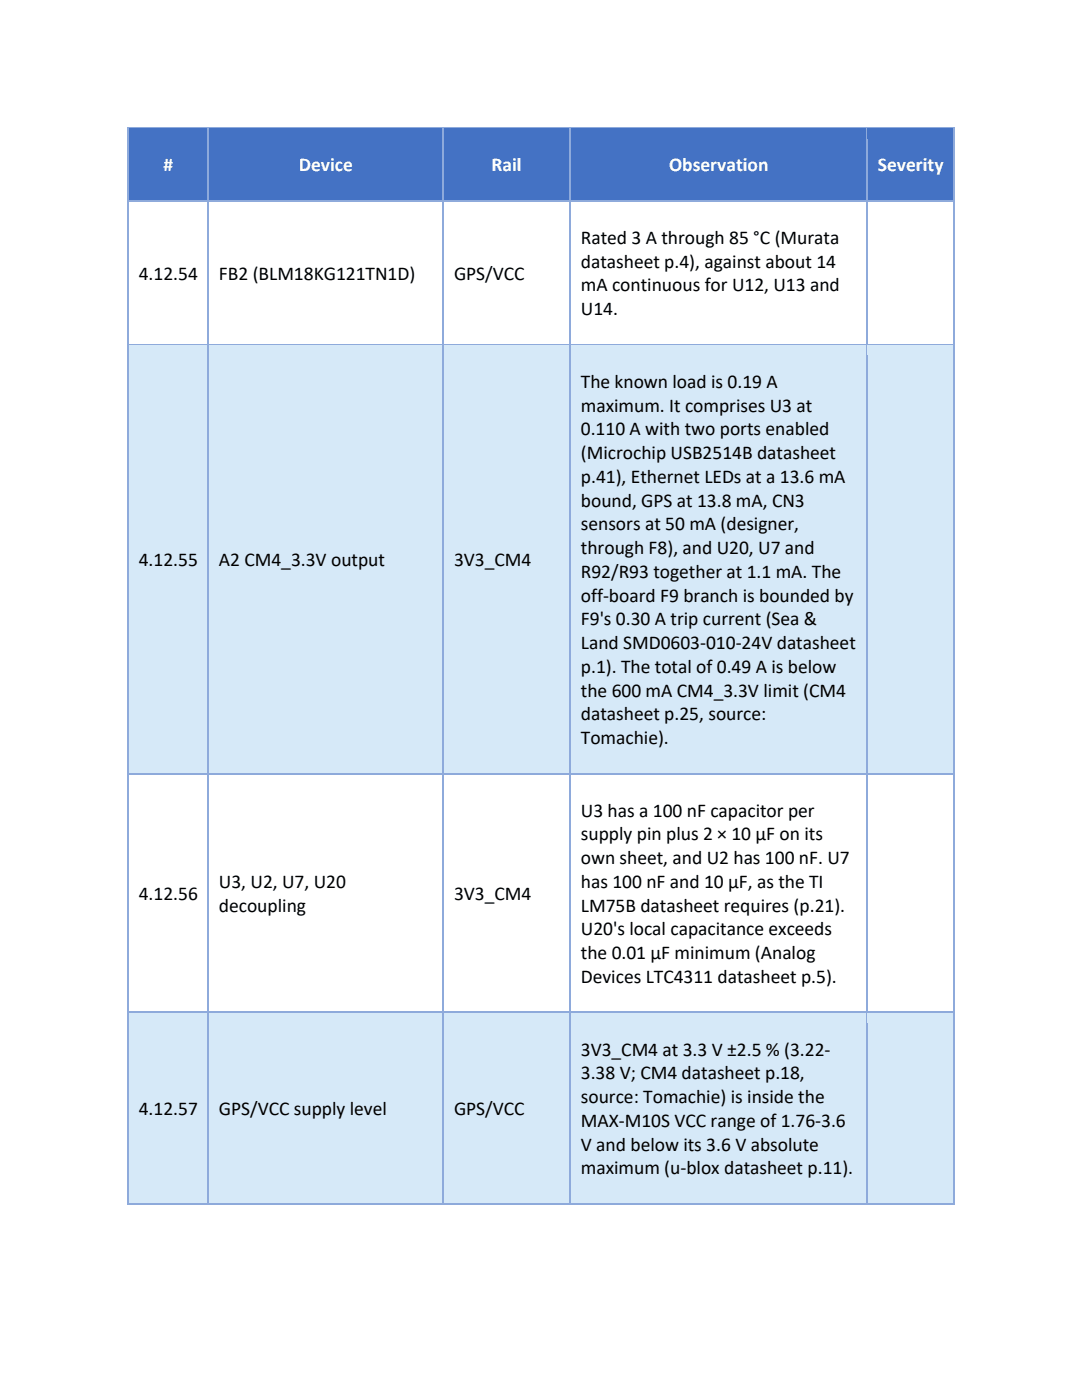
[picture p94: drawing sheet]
<svg xmlns="http://www.w3.org/2000/svg" width="216mm" height="279mm" viewBox="0 0 216 279" stroke-linecap="round" stroke-linejoin="round" font-family="sans-serif">
<defs><g id="words">
<g font-size="3.9" fill="#fff">
<text x="32.6" y="34.1">#</text>
<text x="59.6" y="34.1">Device</text>
<text x="98.1" y="34.1">Rail</text>
<text x="133.5" y="34.1">Observation</text>
<text x="175.2" y="34.1">Severity</text>
</g>
<g font-size="3.9">
<text x="115.9" y="48.7">Rated 3 A through 85 °C (Murata</text>
<text x="115.9" y="53.4">datasheet p.4), against about 14</text>
<text x="27.7" y="55.8">4.12.54</text>
<text x="43.7" y="55.8">FB2 (BLM18KG121TN1D)</text>
<text x="90.6" y="55.8">GPS/VCC</text>
<text x="115.9" y="58.2">mA continuous for U12, U13 and</text>
<text x="115.9" y="62.9">U14.</text>
<text x="115.9" y="77.4">The known load is 0.19 A</text>
<text x="115.9" y="82.1">maximum. It comprises U3 at</text>
<text x="115.9" y="86.9">0.110 A with two ports enabled</text>
<text x="115.9" y="91.6">(Microchip USB2514B datasheet</text>
<text x="115.9" y="96.4">p.41), Ethernet LEDs at a 13.6 mA</text>
<text x="115.9" y="101.1">bound, GPS at 13.8 mA, CN3</text>
<text x="115.9" y="105.8">sensors at 50 mA (designer,</text>
<text x="27.7" y="112.9">4.12.55</text>
<text x="43.7" y="112.9">A2 CM4_3.3V output</text>
<text x="90.6" y="112.9">3V3_CM4</text>
<text x="115.9" y="110.6">through F8), and U20, U7 and</text>
<text x="115.9" y="115.3">R92/R93 together at 1.1 mA. The</text>
<text x="115.9" y="120.1">off-board F9 branch is bounded by</text>
<text x="115.9" y="124.8">F9's 0.30 A trip current (Sea &amp;</text>
<text x="115.9" y="129.5">Land SMD0603-010-24V datasheet</text>
<text x="115.9" y="134.3">p.1). The total of 0.49 A is below</text>
<text x="115.9" y="139">the 600 mA CM4_3.3V limit (CM4</text>
<text x="115.9" y="143.8">datasheet p.25, source:</text>
<text x="115.9" y="148.5">Tomachie).</text>
<text x="115.9" y="163">U3 has a 100 nF capacitor per</text>
<text x="115.9" y="167.7">supply pin plus 2 × 10 µF on its</text>
<text x="115.9" y="172.5">own sheet, and U2 has 100 nF. U7</text>
<text x="27.7" y="179.6">4.12.56</text>
<text x="43.7" y="177.2">U3, U2, U7, U20</text>
<text x="90.6" y="179.6">3V3_CM4</text>
<text x="115.9" y="177.2">has 100 nF and 10 µF, as the TI</text>
<text x="43.7" y="181.9">decoupling</text>
<text x="115.9" y="181.9">LM75B datasheet requires (p.21).</text>
<text x="115.9" y="186.7">U20's local capacitance exceeds</text>
<text x="115.9" y="191.4">the 0.01 µF minimum (Analog</text>
<text x="115.9" y="196.2">Devices LTC4311 datasheet p.5).</text>
<text x="115.9" y="210.7">3V3_CM4 at 3.3 V ±2.5 % (3.22-</text>
<text x="115.9" y="215.4">3.38 V; CM4 datasheet p.18,</text>
<text x="115.9" y="220.1">source: Tomachie) is inside the</text>
<text x="27.7" y="222.5">4.12.57</text>
<text x="43.7" y="222.5">GPS/VCC supply level</text>
<text x="90.6" y="222.5">GPS/VCC</text>
<text x="115.9" y="224.9">MAX-M10S VCC range of 1.76-3.6</text>
<text x="115.9" y="229.6">V and below its 3.6 V absolute</text>
<text x="115.9" y="234.4">maximum (u-blox datasheet p.11).</text>
</g>
</g></defs>
<g fill="#4472c4">
<path d="M25.7 25.7h15.8v14.3h-15.8z"/>
<path d="M27.7 27.8h11.8v10h-11.8z"/>
<path d="M41.7 25.7h46.7v14.3h-46.7z"/>
<path d="M43.7 27.8h42.7v10h-42.7z"/>
<path d="M88.6 25.7h25v14.3h-25z"/>
<path d="M90.6 27.8h21.1v10h-21.1z"/>
<path d="M113.9 25.7h59v14.3h-59z"/>
<path d="M115.9 27.8h55v10h-55z"/>
<path d="M173.1 25.7h17.1v14.3h-17.1z"/>
<path d="M175.2 27.8h13v10h-13z"/>
</g>
<path d="M25.5 25.4v2.4" fill="none" stroke="#8eaadb" stroke-width=".25"/>
<path d="M25.4 25.4h.3v.3h-.3z" fill="#8eaadb"/>
<path d="M25.7 25.5h15.7" fill="none" stroke="#8eaadb" stroke-width=".25"/>
<path d="M25.7 25.7h15.7v2.1h-15.7z" fill="#4472c4"/>
<path d="M41.5 25.7v2.1" fill="none" stroke="#8eaadb" stroke-width=".25"/>
<path d="M41.4 25.4h.3v.3h-.3z" fill="#8eaadb"/>
<path d="M41.7 25.5h46.6" fill="none" stroke="#8eaadb" stroke-width=".25"/>
<path d="M41.7 25.7h46.6v2.1h-46.6z" fill="#4472c4"/>
<path d="M88.4 25.7v2.1" fill="none" stroke="#8eaadb" stroke-width=".25"/>
<path d="M88.3 25.4h.3v.3h-.3z" fill="#8eaadb"/>
<path d="M88.6 25.5h25" fill="none" stroke="#8eaadb" stroke-width=".25"/>
<path d="M88.6 25.7h25v2.1h-25z" fill="#4472c4"/>
<path d="M113.7 25.7v2.1" fill="none" stroke="#8eaadb" stroke-width=".25"/>
<path d="M113.6 25.4h.3v.3h-.3z" fill="#8eaadb"/>
<path d="M113.9 25.5h59" fill="none" stroke="#8eaadb" stroke-width=".25"/>
<path d="M113.9 25.7h59v2.1h-59z" fill="#4472c4"/>
<path d="M173 25.7v2.1" fill="none" stroke="#8eaadb" stroke-width=".25"/>
<path d="M172.9 25.4h.2v.3h-.2z" fill="#8eaadb"/>
<path d="M173.1 25.5h17.1" fill="none" stroke="#8eaadb" stroke-width=".25"/>
<path d="M173.1 25.7h17.1v2.1h-17.1z" fill="#4472c4"/>
<path d="M190.3 25.4v2.4" fill="none" stroke="#8eaadb" stroke-width=".25"/>
<path d="M190.2 25.4h.2v.3h-.2z" fill="#8eaadb"/>
<path d="M25.6 37.8h16v2.2h-16z" fill="#4472c4"/>
<path d="M25.5 27.8v12.2" fill="none" stroke="#8eaadb" stroke-width=".25"/>
<path d="M41.6 37.8h46.9v2.2h-46.9z" fill="#4472c4"/>
<path d="M41.5 27.8v12.2" fill="none" stroke="#8eaadb" stroke-width=".25"/>
<path d="M88.5 37.8h25.3v2.2h-25.3z" fill="#4472c4"/>
<path d="M88.4 27.8v12.2" fill="none" stroke="#8eaadb" stroke-width=".25"/>
<path d="M113.8 37.8h59.3v2.2h-59.3z" fill="#4472c4"/>
<path d="M113.7 27.8v12.2" fill="none" stroke="#8eaadb" stroke-width=".25"/>
<path d="M173.1 37.8h17.2v2.2h-17.2z" fill="#4472c4"/>
<path d="M25.5 40v28.7M41.5 40v28.7M88.4 40v28.7M113.7 40v28.7M173 27.8v40.9M190.3 27.8v40.9M25.7 40.1h15.7M41.7 40.1h46.6M88.6 40.1h25M113.9 40.1h59M173.1 40.1h17.1" fill="none" stroke="#8eaadb" stroke-width=".25"/>
<g fill="#d6e9f8">
<path d="M25.7 68.9h15.8v85.4h-15.8z"/>
<path d="M27.7 106.6h11.8v10h-11.8z"/>
<path d="M41.7 68.9h46.7v85.4h-46.7z"/>
<path d="M43.7 106.6h42.7v10h-42.7z"/>
<path d="M88.6 68.9h25v85.4h-25z"/>
<path d="M90.6 106.6h21.1v10h-21.1z"/>
<path d="M113.9 68.9h59v85.4h-59z"/>
<path d="M115.9 71h55v7.4h-55z"/>
<path d="M115.9 78.4h55v4.7h-55z"/>
<path d="M115.9 83.1h55v4.8h-55z"/>
<path d="M115.9 87.9h55v4.7h-55z"/>
<path d="M115.9 92.6h55v4.8h-55z"/>
<path d="M115.9 97.4h55v4.7h-55z"/>
<path d="M115.9 102.1h55v4.7h-55z"/>
<path d="M115.9 106.8h55v4.8h-55z"/>
<path d="M115.9 111.6h55v4.7h-55z"/>
<path d="M115.9 116.3h55v4.8h-55z"/>
<path d="M115.9 121.1h55v4.7h-55z"/>
<path d="M115.9 125.8h55v4.8h-55z"/>
<path d="M115.9 130.6h55v4.7h-55z"/>
<path d="M115.9 135.3h55v4.7h-55z"/>
<path d="M115.9 140h55v4.8h-55z"/>
<path d="M115.9 144.8h55v7.3h-55z"/>
<path d="M173.1 68.9h17.1v85.4h-17.1z"/>
<path d="M175.2 106.5h13v10.2h-13z"/>
</g>
<path d="M25.5 68.7v2.3M25.7 68.8h15.7" fill="none" stroke="#8eaadb" stroke-width=".25"/>
<path d="M25.7 68.9h15.7v2.1h-15.7z" fill="#d6e9f8"/>
<path d="M41.5 68.7v2.3M41.7 68.8h46.6" fill="none" stroke="#8eaadb" stroke-width=".25"/>
<path d="M41.7 68.9h46.6v2.1h-46.6z" fill="#d6e9f8"/>
<path d="M88.4 68.7v2.3M88.6 68.8h25" fill="none" stroke="#8eaadb" stroke-width=".25"/>
<path d="M88.6 68.9h25v2.1h-25z" fill="#d6e9f8"/>
<path d="M113.7 68.7v2.3M113.9 68.8h59" fill="none" stroke="#8eaadb" stroke-width=".25"/>
<path d="M113.9 68.9h59v2.1h-59z" fill="#d6e9f8"/>
<path d="M173 68.7v2.3M173.1 68.8h17.1" fill="none" stroke="#8eaadb" stroke-width=".25"/>
<path d="M173.1 68.9h17.1v2.1h-17.1z" fill="#d6e9f8"/>
<path d="M190.3 68.7v2.3" fill="none" stroke="#8eaadb" stroke-width=".25"/>
<path d="M25.6 152.1h16v2.2h-16z" fill="#d6e9f8"/>
<path d="M25.5 71v83.3" fill="none" stroke="#8eaadb" stroke-width=".25"/>
<path d="M41.6 152.1h46.9v2.2h-46.9z" fill="#d6e9f8"/>
<path d="M41.5 71v83.3" fill="none" stroke="#8eaadb" stroke-width=".25"/>
<path d="M88.5 152.1h25.3v2.2h-25.3z" fill="#d6e9f8"/>
<path d="M88.4 71v83.3" fill="none" stroke="#8eaadb" stroke-width=".25"/>
<path d="M113.8 152.1h59.3v2.2h-59.3z" fill="#d6e9f8"/>
<path d="M113.7 71v83.3" fill="none" stroke="#8eaadb" stroke-width=".25"/>
<path d="M173.1 152.1h17.2v2.2h-17.2z" fill="#d6e9f8"/>
<path d="M173 71v130.9M190.3 71v130.9M25.5 154.3v47.6M25.7 154.4h15.7M41.5 154.3v47.6M41.7 154.4h46.6M88.4 154.3v47.6M88.6 154.4h25M113.7 154.3v47.6M113.9 154.4h59M173.1 154.4h17.1" fill="none" stroke="#8eaadb" stroke-width=".25"/>
<g fill="#d6e9f8">
<path d="M25.7 202.2h15.8v37.9h-15.8z"/>
<path d="M27.7 216.2h11.8v9.9h-11.8z"/>
<path d="M41.7 202.2h46.7v37.9h-46.7z"/>
<path d="M43.7 216.2h42.7v9.9h-42.7z"/>
<path d="M88.6 202.2h25v37.9h-25z"/>
<path d="M90.6 216.2h21.1v9.9h-21.1z"/>
<path d="M113.9 202.2h59v37.9h-59z"/>
<path d="M115.9 204.3h55v7.4h-55z"/>
<path d="M115.9 211.7h55v4.7h-55z"/>
<path d="M115.9 216.4h55v4.7h-55z"/>
<path d="M115.9 221.1h55v4.8h-55z"/>
<path d="M115.9 225.9h55v4.7h-55z"/>
<path d="M115.9 230.6h55v7.4h-55z"/>
<path d="M173.1 202.2h17.1v37.9h-17.1z"/>
<path d="M175.2 216.1h13v10.2h-13z"/>
</g>
<path d="M25.5 201.9v2.4M25.7 202.1h15.7" fill="none" stroke="#8eaadb" stroke-width=".25"/>
<path d="M25.7 202.2h15.7v2.1h-15.7z" fill="#d6e9f8"/>
<path d="M41.5 201.9v2.4M41.7 202.1h46.6" fill="none" stroke="#8eaadb" stroke-width=".25"/>
<path d="M41.7 202.2h46.6v2.1h-46.6z" fill="#d6e9f8"/>
<path d="M88.4 201.9v2.4M88.6 202.1h25" fill="none" stroke="#8eaadb" stroke-width=".25"/>
<path d="M88.6 202.2h25v2.1h-25z" fill="#d6e9f8"/>
<path d="M113.7 201.9v2.4M113.9 202.1h59" fill="none" stroke="#8eaadb" stroke-width=".25"/>
<path d="M113.9 202.2h59v2.1h-59z" fill="#d6e9f8"/>
<path d="M173 201.9v2.4M173.1 202.1h17.1" fill="none" stroke="#8eaadb" stroke-width=".25"/>
<path d="M173.1 202.2h17.1v2.1h-17.1z" fill="#d6e9f8"/>
<path d="M190.3 201.9v2.4" fill="none" stroke="#8eaadb" stroke-width=".25"/>
<path d="M25.6 238h16v2.1h-16z" fill="#d6e9f8"/>
<path d="M25.5 204.3v35.8" fill="none" stroke="#8eaadb" stroke-width=".25"/>
<path d="M25.4 240.1h.3v.3h-.3z" fill="#8eaadb"/>
<path d="M25.7 240.2h15.7" fill="none" stroke="#8eaadb" stroke-width=".25"/>
<path d="M41.6 238h46.9v2.1h-46.9z" fill="#d6e9f8"/>
<path d="M41.5 204.3v35.8" fill="none" stroke="#8eaadb" stroke-width=".25"/>
<path d="M41.4 240.1h.3v.3h-.3z" fill="#8eaadb"/>
<path d="M41.7 240.2h46.6" fill="none" stroke="#8eaadb" stroke-width=".25"/>
<path d="M88.5 238h25.3v2.1h-25.3z" fill="#d6e9f8"/>
<path d="M88.4 204.3v35.8" fill="none" stroke="#8eaadb" stroke-width=".25"/>
<path d="M88.3 240.1h.3v.3h-.3z" fill="#8eaadb"/>
<path d="M88.6 240.2h25" fill="none" stroke="#8eaadb" stroke-width=".25"/>
<path d="M113.8 238h59.3v2.1h-59.3z" fill="#d6e9f8"/>
<path d="M113.7 204.3v35.8" fill="none" stroke="#8eaadb" stroke-width=".25"/>
<path d="M113.6 240.1h.3v.3h-.3z" fill="#8eaadb"/>
<path d="M113.9 240.2h59" fill="none" stroke="#8eaadb" stroke-width=".25"/>
<path d="M173.1 238h17.2v2.1h-17.2z" fill="#d6e9f8"/>
<path d="M173 204.3v35.8" fill="none" stroke="#8eaadb" stroke-width=".25"/>
<path d="M172.9 240.1h.2v.3h-.2z" fill="#8eaadb"/>
<path d="M190.3 204.3v35.8M173.1 240.2h17.1" fill="none" stroke="#8eaadb" stroke-width=".25"/>
<path d="M190.2 240.1h.2v.3h-.2z" fill="#8eaadb"/>
<use href="#words"/>
</svg>
